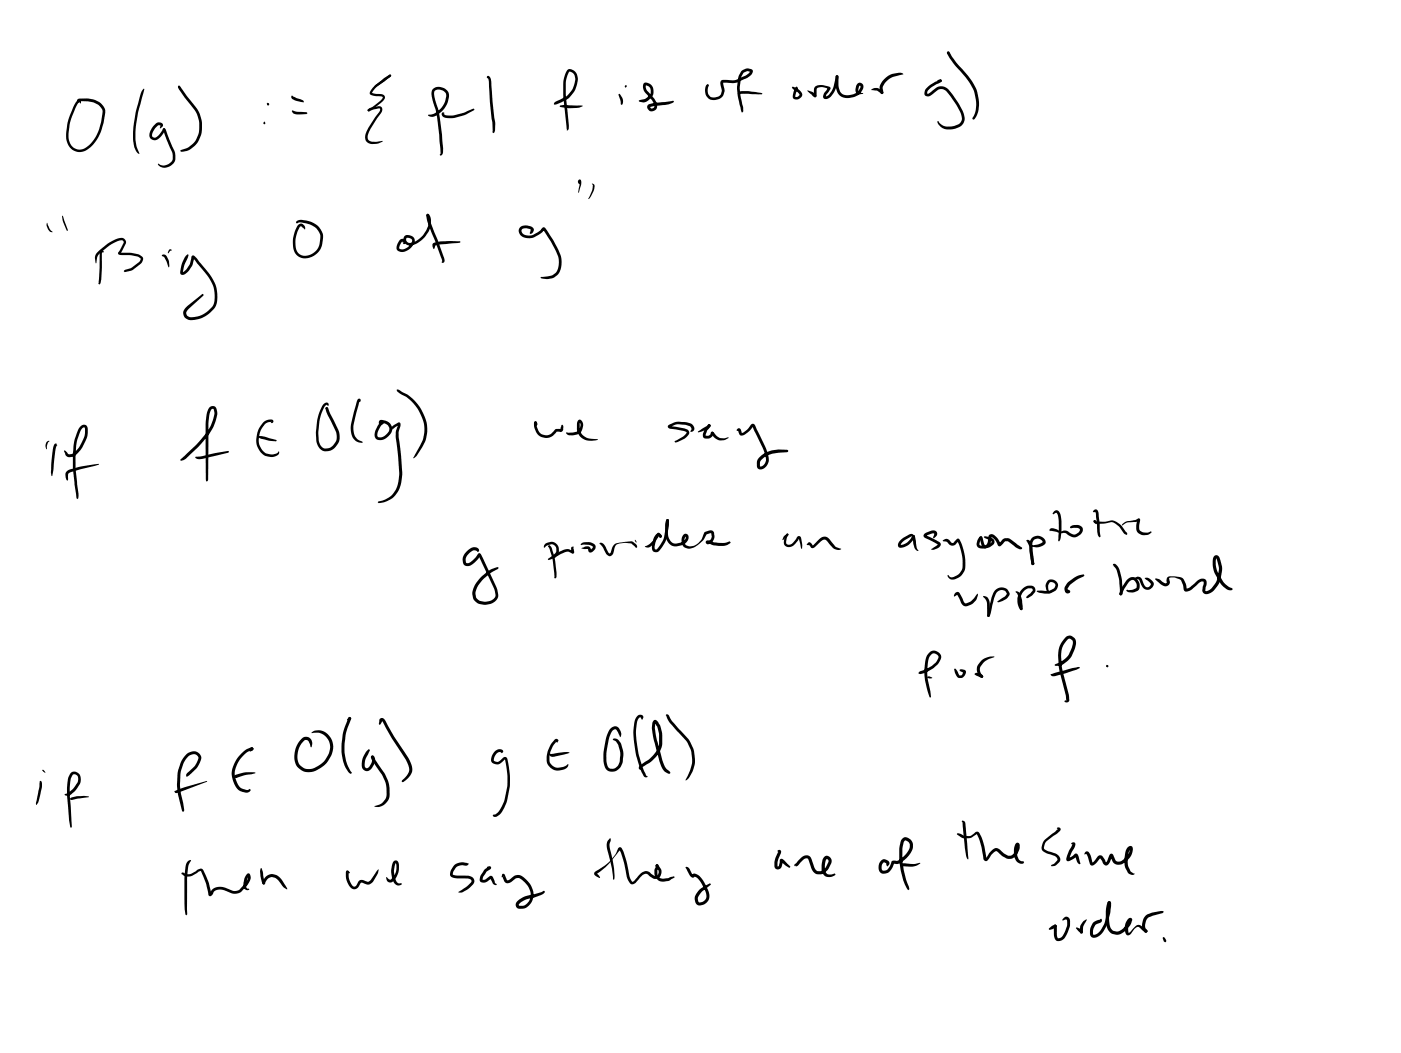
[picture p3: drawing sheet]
<svg xmlns="http://www.w3.org/2000/svg" width="108mm" height="81mm" viewBox="0 0 108 81" stroke-linecap="round" stroke-linejoin="round" font-family="sans-serif">
<g fill="#000">
<path d="M3.6 17.2l.2 .4 .2 .2a.27 .27 0 0 1-.3-.2zM4.8 16.6l.4 1.1v.1l-.3-.7zM6 7.7l.7-.1a1.45 1.45 0 0 1 1.4 .7 3.5 3.5 0 0 1-1.6 3.4 1.11 1.11 0 0 1-1.4-1.4 5.3 5.3 0 0 1 .7-2.4l.1-.1a.17 .17 0 0 1 .2-.1 .17 .17 0 0 1 .1 .1v.2l-.1-.1-.1 .1a5.1 5.1 0 0 0-.7 2.2 .99 .99 0 0 0 1 1.3 2.7 2.7 0 0 0 1.5-2.4l.1-.5-.1-.3a1.22 1.22 0 0 0-1-.5h-.8v.1zM7.7 19.3h.2l.1 .1h-.2v2.1l-.2 .4zM11.1 6.8v.1l-.1 .3a8.1 8.1 0 0 0-.5 4.1l.2 .6a1.7 1.7 0 0 1-.4-1.7 9.4 9.4 0 0 1 .8-3.4zM11.9 9.6l.2-.2h.2l.2 .1 .1 .2-.2 .2v-.2h-.2l-.2 .2-.3 .4 .1 .3h.2l.2-.1 .4-.6 .1 .1-.4 .6a.47 .47 0 0 1-.7 .1 .47 .47 0 0 1 0-.7zM12.5 19.6h.2l.2 .2 .1 .4v.4l-.3-.7-.2-.2zM12.6 9.9l.2 .1 .6 1.6 .1 .6a.77 .77 0 0 1-.5 .7 .77 .77 0 0 1-.8-.3 .68 .68 0 0 0 1-.2l.1-.6zM13 19.2l.2 .1-.2 .2zM13.7 6.6l.2 .1-.1 .1zM13.7 6.6l.2 .1 1.3 1.7a2.35 2.35 0 0 1-.2 2.9 1.29 1.29 0 0 1-1.1 .4v-.1l.6-.2 .4-.4a2.18 2.18 0 0 0 .1-2.5l-1.2-1.6zM14.3 19.7l.1-.1h.1l-.3 .9-.1 .5 .5-.6 .1-.5a.17 .17 0 0 1 .1-.2 .17 .17 0 0 1 .2 0l1.1 1.4a2.42 2.42 0 0 1 .4 2.7 2.28 2.28 0 0 1-1.9 .9l-.4-.2a.54 .54 0 0 1 .1-.8l1.3-1h.1l-1.3 1.3v.3l.3 .1a2.05 2.05 0 0 0 1.6-.7 2.23 2.23 0 0 0-.3-2.5l-1.2-1.3 .2-.1-.1 .1a1.7 1.7 0 0 1-.7 1.2 .22 .22 0 0 1-.2 .1 .22 .22 0 0 1-.1-.3l.1-.6z"/>
<path d="M20.3 9.4h.1v.2l-.1-.1zM20.6 8l.1-.1v.2h-.1zM22.5 7.4l.8 .3 .1 .2-.9-.3-.1-.1zM22.5 8.6v-.1l1.2 .2-.6 .1a.47 .47 0 0 1-.6-.2zM22.8 17.1l.3-.1a2.12 2.12 0 0 1 1.4 .4 1.52 1.52 0 0 1-.4 2.3 1 1 0 0 1-1.1 .1 1 1 0 0 1-.4-1.1 1.77 1.77 0 0 1 .5-1.5h.1a.4 .4 0 0 1 .3 .4v.1l-.3-.3-.1 .1a1.87 1.87 0 0 0 0 2.1 1.1 1.1 0 0 0 1.5-.9 1.11 1.11 0 0 0-1-1.5l-.5-.1-.2 .1zM28.4 8.4l.7-.2 .3 .1v.3l-.9 1.3-.2 .7 .1 .2 .2 .1h.9a1.28 1.28 0 0 1-1 .2 .54 .54 0 0 1-.3-.8l1.1-1.9h-.2l-.7 .2zM28.4 8.4l.1 .1v.1l-.2-.1zM28.9 6.6l.7-.6 .5-.2v.1l-1.2 .8zM28.8 6.6l1.2-.8h.1v.1l-1 .8-.5 .4 .9 .2 .2 .2a1.8 1.8 0 0 1-.9 .9l-.4 .2-.1-.1 1-.7 .2-.3-.1-.1h-.4a.41 .41 0 0 1-.5-.2zM30.8 18.5l.3-.1 .1 .2-.1 .2-.1-.2-.1 .1-.1 .3v.2a.69 .69 0 0 0 .9-.8l-.4-.1v.2l.2 .2a1.75 1.75 0 0 0 1.5-1.3l-.1-.7h.1l-.2-.1 .2-.1 .1 .1 .1 .3-.1 .7a1.64 1.64 0 0 1-1.8 1.2 .4 .4 0 0 1-.1-.6 .4 .4 0 0 1 .6 0l.2 .3-.1 .3a.82 .82 0 0 1-1.3 .4v-.3zM33.4 6.8a.75 .75 0 0 1 .8 0 .75 .75 0 0 1 .4 .8 1.61 1.61 0 0 1-1.5 1.4l-.1-.1 .5-.2a1.55 1.55 0 0 0 .9-1.5l-.2-.2-.3-.1h-.3l-.1 .1a2.14 2.14 0 0 0 .3 1.4l.3 3v.4l-.2 .2-.1-1.6-.2-2a2.1 2.1 0 0 1-.3-1.5zM32.9 16.5h.1l.1 .1v.4l1.1 2.9 .1 .2-.2 .2-.1-.1 .1-.1-1.2-3z"/>
<path d="M33.4 18.8l.6-.2h1.5l-2 .3-.1 .3-.1-.2zM34.1 8.7h.1v.1l.2 .1h.5l.8-.2 .8-.3h.1a3.1 3.1 0 0 1-1.5 .7h-.8l-.2-.2zM37.5 5.9a.3 .3 0 0 1 .4 .4l.3 3.2-.1 .6-.1 .2-.1-.1-.2-4-.1-.2zM40.1 17.5l.4-.1 .4 .1a.26 .26 0 0 1 .2 .3 .26 .26 0 0 1-.3 .2l.1-.3-.6-.1-.1 .3 .3 .2a1.17 1.17 0 0 0 1.1-.4h.1a.23 .23 0 0 1 .2-.2 .23 .23 0 0 1 .2 .2l.7 1.1a2.1 2.1 0 0 1 .2 2.3l-.1 .1a1.19 1.19 0 0 1-1.2 .2v-.1h.1a1.19 1.19 0 0 0 1-.3l.1-.1a1.58 1.58 0 0 0 .1-1.2l-.5-1.1-.7-.9h.2l-.3 .3a1.08 1.08 0 0 1-1.7 0v-.3zM43.7 5.4l.3-.1a.87 .87 0 0 1 .4 1.3 1.87 1.87 0 0 1-.8 1.1l-.7 .3h-.2l.1-.2 .8-.4a1.63 1.63 0 0 0 .7-1.6l-.4-.3-.2 .5-.1 .5 .1 1.4a5.7 5.7 0 0 1 .1 2l-.1 .2-.3-2.8v-1.2zM43.1 8.2l.4-.1 1.4 .1-.3 .1h-.7zM44.6 13.9h.1l.1 .2-.2 .7v-.8h.1l-.1 .2-.1-.2zM45.6 14.1l.2 .2v.3l-.4 .7 .2-.7 .1-.3zM47.6 7.3h.2l.2 .3v.3l-.1 .2zM48.2 6.6h.1l-.1 .2zM49.6 6.4a.64 .64 0 0 1 .7 .3 .64 .64 0 0 1-.1 .8l-.5 .4-.5-.1 .6-.2 .3-.3v-.2a.42 .42 0 0 0-.4-.5l.1 .3 .5 .6a.78 .78 0 0 1 .3 .9l-.3 .2a.34 .34 0 0 1-.4-.3v-.2l.5-.2 1.5-.1v.1a2.36 2.36 0 0 1-1.4 .3l-.4 .1 .1 .1 .2-.1v-.3l-.6-.7a.68 .68 0 0 1-.2-.9zM54.5 6.5l.1 .1-.1 .1z"/>
<path d="M54.4 6.5h.2l-.1 .4 .1 .4 .1 .2h.3l.3-.1 .2-.1 .1-.3-.1-.4a.27 .27 0 0 1 0-.3 .27 .27 0 0 1 .3-.1l.9-.1 .8-.3 .3-.3-.5 .1-.2 .4a4.4 4.4 0 0 0 .1 2.1v.1a.33 .33 0 0 1 0 .5l-.3-1.1a3.4 3.4 0 0 1 0-1.8l.3-.4 .3-.1h.3a.29 .29 0 0 1 .2 .3 .29 .29 0 0 1-.2 .3l-1.1 .5h-1l.1 .7a.76 .76 0 0 1-1 .6 .76 .76 0 0 1-.4-1.2zM56.9 7.1l.2-.1h.6l1 .2-1.8 .1zM61.1 6.7l.4 .1 .3 .4v.3l-.4 .2a.27 .27 0 0 1-.3-.1 .27 .27 0 0 1 0-.3l.2-.5h.1h-.1l.1-.1 .1 .1-.2 .7h.1l.2-.2-.5-.5-.1-.1zM62.2 7l.5 .1 .2 .2v.2l-.2-.1zM62.8 6.7l.5-.1 .6 .1 .1 .2-.4 .5 .3-.1a2.63 2.63 0 0 0 .5-1.5 .16 .16 0 0 1 .2 .1 .16 .16 0 0 1 0 .2 1.77 1.77 0 0 1-.9 1.5h-.2l-.1-.2 .4-.6v.1l-.4-.2-.4 .1-.1 .6-.1 .1-.1-.1zM64.4 5.8l.2 .1v.6a.69 .69 0 0 0 .8 .8l.7-.2 .2-.3-.1-.2-.1 .5 .4 .1-.4 .1-.1-.2-.1-.2 .1-.4a.3 .3 0 0 1 .4 0 .3 .3 0 0 1 .1 .4 1.17 1.17 0 0 1-1.3 .7 .89 .89 0 0 1-.8-1.1zM67.1 6.9l.2-.1a.62 .62 0 0 1 .7 .3h.1a.17 .17 0 0 1-.2 .1 .17 .17 0 0 1-.1-.1zM68.1 6.1l.7-.4 .6-.1 .2 .1-.8 .2a1.13 1.13 0 0 0-.8 .9l.1 .4h-.1l-.2-.3a.8 .8 0 0 1 .3-.8zM67.9 7.1h.1v.1h-.1zM72.3 6.2l.2-.1 .1 .1-.2 .1h-.1zM71.4 6.7l1.1-.6v.2l-.8 .5-.2 .2-.1 .2h.2l.6-.5 .3-.1a.8 .8 0 0 1 .7 .4l.6 .8a1.9 1.9 0 0 1 .5 1.6l-.3 .3a1.57 1.57 0 0 1-1.3 .2l-.4-.3-.1-.2 .1-.1 .3 .3 .3 .1h.5l.4-.1a.64 .64 0 0 0 .2-1l-.8-1.2-.5-.5h-.4l-.8 .5a.33 .33 0 0 1-.3-.2 .33 .33 0 0 1 .2-.4zM73 4h.1l.1 .2h-.2z"/>
<path d="M73 4h.1l.6 .9 .9 .9a3.2 3.2 0 0 1 .8 2.3 1.37 1.37 0 0 1-.4 1.1l-.1-.1a1.74 1.74 0 0 0 .3-1.2 3 3 0 0 0-.8-1.9l-1.2-1.5a.54 .54 0 0 1-.2-.5zM3.6 34h.2l-.1 .1-.1 .5-.1-.3zM4.2 34.2h.1l.1 .1-.2 .1h.2l-.4 2.3a6.4 6.4 0 0 1 .1-2.3zM6.2 32.8h.1a.3 .3 0 0 1 .3 0 .3 .3 0 0 1 .2 .3 2.38 2.38 0 0 1-1.3 2.1h-.4l-.2-.4 .1-.1 .3 .3a.93 .93 0 0 0 .9-.7 1.82 1.82 0 0 0 .3-1.3v-.1l-.2 .1a3.8 3.8 0 0 0-.5 2.2l.1 2.1a1.34 1.34 0 0 1 .1 1.2 12.5 12.5 0 0 1-.4-3.4 3.7 3.7 0 0 1 .6-2.3zM5.1 36.3l1-.3 1.5-.2-2.2 .6-.2 .1v.5a.5 .5 0 0 1-.1-.7zM7.6 19.3l.6-.5a1.54 1.54 0 0 1 1.3-.4l.2 .1v.2l-.4 .8h-.1h.7a1.43 1.43 0 0 1 1.1 .3v.3l-.2 .2-.6 .5-.6 .2v-.2l.5-.2 .6-.4 .1-.3-.2-.1-.4-.1h-.8a.21 .21 0 0 1-.3-.1 .21 .21 0 0 1 .1-.3l.3-.6-.1-.2-.7 .3-.9 .6-.3 .3-.1 .6-.1-.6zM16.1 31.4l.3-.1 .2 .1a1.4 1.4 0 0 1-.1 1.4 5.6 5.6 0 0 1-1.3 1.7l-.9 .9-.4 .1v-.1l1.2-1.1a4.6 4.6 0 0 0 1.4-2.3v-.4l-.2-.1-.1 .3-.1 .8-.1 4.4-.1 .1v-.1l-.1-3.5a4.1 4.1 0 0 1 .3-2zM15 35.2l2.5-.4h.2l-2.1 .6h-.4zM19.9 33.6l.5 .1 .9 .3h-.5l-.7-.2-.2-.1zM20.3 32.6l.3-.2a.27 .27 0 0 1 .3-.1 .27 .27 0 0 1 .2 .2l-.2 .1v-.1a1.31 1.31 0 0 0-1 1.5l.3 .6 .3 .3 .5 .1 .5-.2-.1 .2-.3 .2-.6-.1a1.61 1.61 0 0 1-.2-2.5zM25.2 31.4l.1 .1-.1 .1-.1-.1zM25.1 31.4l.2 .1-.1 .1z"/>
<path d="M24.9 31.1l.4-.1v.2h-.2a2.04 2.04 0 0 0-.5 1.5v1.2a.65 .65 0 0 0 .5 .7 .65 .65 0 0 0 .7-.5l.1-.3v-.4l-.7-1.6-.1-.4h.2l.8 1.7a1.05 1.05 0 0 1-.2 1.3 1.05 1.05 0 0 1-1.2 .2l-.1-.1a1.88 1.88 0 0 1-.2-1.5l.1-1zM27.6 30.8l.1-.1 .1 .2-.1 .1-.1-.1h.1l-.5 1.9a1.02 1.02 0 0 0 .5 1.2l.3 .1h-.3a1.14 1.14 0 0 1-.6-1.5zM29.4 32.5h.1v.1h-.1zM29.2 32.4h.2h.3a.72 .72 0 0 1 .5 .7 .72 .72 0 0 1-.5 .7l-.4 .1a.48 .48 0 0 1-.5-.3 .48 .48 0 0 1 .2-.5l.2-.5 .3-.1a.22 .22 0 0 1-.2 .3l-.2 .6v.2l.1 .1 .4-.1 .4-.5-.1-.3-.5-.3a.12 .12 0 0 1-.1 .2 .12 .12 0 0 1-.1 0 .12 .12 0 0 1 0-.2zM30.1 33l.5-.4a.21 .21 0 0 1 .3 .1 .21 .21 0 0 1-.1 .3l-.1 .6 .3 2.6a2.35 2.35 0 0 1-1.2 2.4l-.5 .2-.2-.1a2.1 2.1 0 0 0 1.6-2.5l-.2-2.7 .2-.8h.1l-.6 .3v.2l-.1-.1zM30.6 30l.2 .1a3.3 3.3 0 0 1 2 3.9 2.25 2.25 0 0 1-.9 1.3h-.1l.8-1.4a3.2 3.2 0 0 0-1.9-3.7zM41.2 32.5a.17 .17 0 0 1 .2 .1 .17 .17 0 0 1-.1 .2zM41.2 32.5h.1v.2l-.1-.1zM41.2 32.5h.1l.1 .4 .2 .4 .4 .2h.4l.4-.4h.4v-.3l.1-.1 .1 .1v.3l-.1 .2-.4-.1-.4 .4-.5 .1a1 1 0 0 1-.8-1.2zM44.6 32.4a.32 .32 0 0 1 .3 .1 .32 .32 0 0 1 0 .3 .82 .82 0 0 1-1.1 .7l-.2-.1 .1-.1h.7a.52 .52 0 0 0 .3-.6l-.1-.2h.1v.2a.91 .91 0 0 0 .7 1.1l.7 .1a1.23 1.23 0 0 1-1.5-.3 1.38 1.38 0 0 1-.1-1.2zM51.5 32.8v-.1a1.4 1.4 0 0 1 1-.2l.8 .2 .2 .2v.2l-.3 .2 .1-.3-.1-.1-.7-.2a1.15 1.15 0 0 0-.9 .2v-.1l1.1 .2 .3 .2 .1 .2-.4 .4-.7 .3v-.1l.6-.4 .3-.3-.2-.1-1-.2a.2 .2 0 0 1-.2 0 .2 .2 0 0 1 0-.2zM53.8 33.3l.8-.6 .2 .1-.2 .2-.5 .2-.3 .1z"/>
<path d="M54.6 32.7h.1l.1 .1-.3 .4-.1 .4h.2l.3-.3 .1 .1-.2 .3-.4 .1a.26 .26 0 0 1-.2-.1 .26 .26 0 0 1 0-.3zM54.8 33.3h.2l-.1 .2h-.1zM54.8 33.3h.2l.5 .4h.6l-.3 .2h-.5l-.4-.3-.1-.2zM56.8 33.1l.2-.1 .2 .4 .4-.3 .3-.4a.22 .22 0 0 1 .2 0 .22 .22 0 0 1 .1 .2l.8 1.5a1.4 1.4 0 0 1 .1 1.4l-.3 .3h-.3l-.2-.2 .1-.4a1.67 1.67 0 0 1 1.1-.8h1.1l.1 .1h-.1l-.6 .1a1.84 1.84 0 0 0-1.4 .6v.4h.2l.1-.2a1.04 1.04 0 0 0-.1-1.1l-.8-1.7-.2 .3a.65 .65 0 0 1-.8 .3l-.1-.3h-.2zM81.2 39.4a.31 .31 0 0 1 .4 0 .31 .31 0 0 1 .1 .3 4.1 4.1 0 0 1-.1 2h-.1l.1-.7a2.93 2.93 0 0 0-.2-1.4v-.1l-.2 .1h-.1zM84.2 39.4a.25 .25 0 0 1 .4-.1 .25 .25 0 0 1 .1 .3l.1 1.7-.1 .1a1.01 1.01 0 0 1-.2-1l-.1-.9h-.1zM14.3 58.1h.1a.63 .63 0 0 1 .9-.1 .63 .63 0 0 1 0 1l-.7 .7a.16 .16 0 0 1-.2 .2 .16 .16 0 0 1-.1-.2 .16 .16 0 0 1 .2-.2l.5-.5 .3-.5-.1-.2-.2-.2a1.01 1.01 0 0 0-.9 .9l-.2 .6a7.6 7.6 0 0 0 .3 2.8 .1 .1 0 0 1-.1 .1 .1 .1 0 0 1-.1-.1 6.7 6.7 0 0 1-.3-2.9l.2-.8zM18.1 59.7l.8-.2 .8 .1-1.5 .3h-.1zM18.1 59.7h.2l.1 .1-.2 .1h-.1zM19.3 57.6h.2v.1l-.2 .2-.1-.1zM19.3 57.6h.2v.2h-.2zM18.6 58l.4-.3 .4-.1 .1 .1-.1 .1a1.78 1.78 0 0 0-.8 2.9l.4 .2 .2-.1 .1 .1-.2 .2-.4-.1a1.72 1.72 0 0 1-.4-2.6z"/>
<path d="M23.3 56.9l.1-.1a.49 .49 0 0 1 .7 .6l-.1 .2-.2-.5-.3-.1a1.41 1.41 0 0 0-.2 2.1 1.23 1.23 0 0 0 1.6-.4 1.33 1.33 0 0 0-.1-2.2h-.3h-.5a.97 .97 0 0 1 1.6 .5 1.92 1.92 0 0 1-2.3 2.4 1.52 1.52 0 0 1-.1-2.4zM26.9 55.3h.1l.1 .1-.3 .1-.1-.1zM26.9 55.3v-.1l.2 .2-.3 .8a4.4 4.4 0 0 0 0 2.9l.3 .5h-.1l-.1-.1a3.8 3.8 0 0 1-.5-3zM28.2 57.9l.2-.2 .1 .1-.4 .8v.4l.1 .2 .2-.1 .2-.3v-.4h.1h-.1a.15 .15 0 0 1 .2-.2 .16 .16 0 0 1 .1 .3l-.1 .4-.2 .4-.3 .1-.3-.1-.1-.2v-.5zM28.6 58.3l.2-.1 .1 .3a5.2 5.2 0 0 1 1.1 2.2v.5a.97 .97 0 0 1-1.1 1v-.1a1 1 0 0 0 .9-.9v-.5a5 5 0 0 0-1.1-2.1zM29.3 55.4a.29 .29 0 0 1 .4 .2l.7 1.2 1.1 1.6a1.1 1.1 0 0 1-.5 1.8v-.1a1.01 1.01 0 0 0 .3-1.6l-1.1-1.6-.8-1.4-.1 .3h-.1zM35.9 42.5a.57 .57 0 0 1 1-.1l-.1 .1-.1-.1h-.2l-.4 .3-.2 .4 .1 .3a1.54 1.54 0 0 0 .9-.8l.1 .2-.2 .3a.87 .87 0 0 1-1 .5l-.1-.2a.82 .82 0 0 1 .2-.9zM36.9 42.7l.1-.1 .1 .2 1.1 2.4a.91 .91 0 0 1 0 1.1 .91 .91 0 0 1-1 .3l-.4-.1-.3-.4a1.26 1.26 0 0 1 .2-1.2 2.64 2.64 0 0 1 1.6-1.2h.1v.2a3.4 3.4 0 0 0-1.6 1.3 .95 .95 0 0 0-.1 .8l.2 .3 .5 .1 .5-.2 .3-.3-.1-.5-1.2-2.6zM38.1 57.9l.4-.2a.15 .15 0 0 1 .2 .1 .15 .15 0 0 1-.1 .2v-.1l-.3 .2-.3 .5 .4 .1 .4-.4 .3 .1 .2 1.2v1a3.9 3.9 0 0 1-.7 2l-.4 .3h-.2l.2-.2a1.8 1.8 0 0 0 .7-1.1l.2-1v-.9l-.2-1.2-.2 .2a.48 .48 0 0 1-.7 .1 .48 .48 0 0 1 0-.7zM42 41.9a.71 .71 0 0 1 .8-.1l.3 .4a.57 .57 0 0 1-.3 .7l-.3 .2-.2 .1-.1-.1 .6-.5 .1-.4-.1-.1-.3-.2-.4 .2-.2 .1zM42.2 42.1l.1-.1 .1 .1-.1 .1zM42.3 42l.1 .1-.1 .1-.1-.1z"/>
<path d="M42.2 42.1l.2-.1a3.6 3.6 0 0 1 .4 1.6l.1 .8-.1 .2-.1-.2a6.3 6.3 0 0 0-.4-2.1zM42.4 58.1l1.3-.2 .2 .1-1.3 .3-.2-.1-.1-.1zM42.8 42.8l.3-.3 .5-.2h.2l.4 .2-.2 .1v-.4l.2-.1-.1 .1 .1 .3v.2l-.4-.2h-.2l-1 .5zM42.7 57a.15 .15 0 0 1 .2-.1 .15 .15 0 0 1 .1 .2l-.1 .1-.1-.1h.1l-.5 .8-.1 .7 .1 .2a.69 .69 0 0 0 .7 .3h.4l.2-.2a.25 .25 0 0 1 .1 .2 .25 .25 0 0 1-.3 .2l-.4 .1a.96 .96 0 0 1-.9-1.5l.2-.5zM44.8 41.9l.2-.1h.4a.45 .45 0 0 1 .5 .3l-.1 .3a.24 .24 0 0 1-.3 .2 .24 .24 0 0 1-.2-.3l-.5-.1 .5-.1 .2 .1v.2l.2-.3-.3-.1h-.6zM46.2 41.8a.53 .53 0 0 1 .5 .5l.3 .4 .2-.6 .2-.2 1.2-.2 .2 .1 .3 .3-.1 .1-.4-.3h-.8l-.4 .1-.1 .4a.38 .38 0 0 1-.3 .5l-.3-.2-.5-.8zM47.1 56.1l.3-.1 .3 .1a.49 .49 0 0 1 .1 .7l-.3-.6h-.2a.99 .99 0 0 0-.4 .9l-.2 1 .1 .9 .1 .2h.2h.3l.2-.2a1.44 1.44 0 0 0 .2-1.2l-.2-.4-.4-.4 .1-.1 .4 .1 .3 .8a1.42 1.42 0 0 1-.5 1.6l-.2 .1a.68 .68 0 0 1-.8-.9 4.7 4.7 0 0 1 .5-2.4zM48.9 41.6l.1 .2zM50.4 55.5h.2l.3 .4 .1 .6v.5a2.19 2.19 0 0 1-1.3 2l-.3 .2v.1h-.2l.1-.3 .7-.5 .4-.4 .4-.7v-.9l-.2-.5-.2-.3h.1v.4l.1 .9 .6 1.9 .5 .6-.2 .1a.89 .89 0 0 1-.6-.6l-.6-2.3-.1-.7zM49.1 55.2l.2-.1 .3 .1-.1 .3-.1-.2-.2 .1a3.7 3.7 0 0 0-.1 2.2l.3 1 .4 1.2a.1 .1 0 0 1 0 .1 .1 .1 0 0 1-.1 0l-.1-.1a7.7 7.7 0 0 1-.8-3.4l.1-.8zM50.7 41.1h.1l.2 .2-.1 .1-.2-.2h.1l-.4 .6a.54 .54 0 0 1-.7 .3l.6-.4zM51.4 40a.31 .31 0 0 1 .1 .5 2.82 2.82 0 0 1-.7 2l-.2 .1a.37 .37 0 0 1-.4-.6l.2-.5 .1-.3 .2-.1 .2 .1 .1 .2h-.1l-.1-.1h-.1l-.2 .3-.1 .6 .1 .1h.1a2.13 2.13 0 0 0 .6-1.3z"/>
<path d="M51.3 55.1h.2l.3 .5 1.2 1.3a2.69 2.69 0 0 1 .3 2.6l-.2 .5-.3 .1 .5-1.1a2.46 2.46 0 0 0-.4-1.9l-1.3-1.4zM51.4 40h.1v.2h-.1zM51.3 40h.1l.1 .1v.3v1l.2 .3 .2 .2 .7-.2 .2-.2v-.2l-.1 .3 .1 .4 .3 .1h.3l.6-.5 .3-.6 .5-.1 .2 .1a.66 .66 0 0 1-.5 .9 .18 .18 0 0 1-.1-.2 .18 .18 0 0 1 .3 0l.4 .1a1.72 1.72 0 0 0 1.1-.1l.1 .1v.1a1.37 1.37 0 0 1-1.2 .1l-.6-.1 .1-.2a.46 .46 0 0 0 .2-.6l-.4 .1 .1-.1-.3 .5-.5 .5a.65 .65 0 0 1-1 0 .65 .65 0 0 1 .1-1l.2 .1 .1 .1-.2 .5-.4 .2-.6 .1a.98 .98 0 0 1-.7-1zM60.4 41.3l.2-.2 .1 .1-.4 .4zM60.6 41.1l.2 .1-.2 .5 .1 .3 .3-.1 .4-.4a.2 .2 0 0 1 .1-.2 .2 .2 0 0 1 .2 0l.1 .6v.4l-.2-.8-.3 .3a.49 .49 0 0 1-.4 .4 .49 .49 0 0 1-.5-.4l.1-.4zM62.3 41.8a.3 .3 0 0 1 .3 .3l.4-.5a.53 .53 0 0 1 .9-.1l.5 .6 .4 .2a.6 .6 0 0 1-.7-.2l-.5-.5-.3 .1-.4 .4a.29 .29 0 0 1-.3 .1 .29 .29 0 0 1-.3-.2h.1h-.2zM69.4 41.6l.7-.4 .2-.1 .1 .1-.7 .5-.3 .3 .5-.2 .5-.6 .1 .1-.2 .4a.91 .91 0 0 1-1.1 .4v-.2zM70.3 41.3h.2l.1 .9 .2 .2a.2 .2 0 0 1-.3 0 .2 .2 0 0 1 0-.2zM71.6 50.3l.2-.2 .3 .1 .3 .1 .1 .3-.2 .6-.7 .5a.88 .88 0 0 1-.8 .2v-.1l1-.5 .3-.3 .2-.4-.3-.2h-.2a.88 .88 0 0 0-.3 .8 7 7 0 0 0 .2 2.5v.1a4.5 4.5 0 0 1-.4-3.1zM71.4 52.2l.2-.1 .2 .1-.2 .1zM71.2 41.1l.4-.2a.31 .31 0 0 1 .5 0 .31 .31 0 0 1 0 .4l-.2 .2v-.1l.1-.3h-.1l-.5 .2v-.1l1 .6a.26 .26 0 0 1-.1 .4l-.3 .2-.2-.1 .5-.4-.9-.4a.21 .21 0 0 1-.2-.1 .21 .21 0 0 1 0-.3zM72.6 41.6l.2-.1a.39 .39 0 0 1 .5 .3h.2a.3 .3 0 0 1 .5-.2 3.5 3.5 0 0 1 .3 2.5 1.1 1.1 0 0 1-.9 .6l-.2-.1-.2-.3h.1l.2 .2 .4-.2a1.16 1.16 0 0 0 .4-1.3l-.3-1.3h.1l-.3 .3h-.2z"/>
<path d="M73.6 45.7a.21 .21 0 0 1 .4 0l.3 .7 .1 .1 .4-.2 .6-.5-.1 .4-.3 .3-.6 .2-.3-.2-.3-.7-.3 .1zM73.5 51.6l.1-.1 .3 .5h.2l.1-.2-.2-.1v-.1h.3a.38 .38 0 0 1-.1 .6 .38 .38 0 0 1-.5-.2zM75.1 51.9a.41 .41 0 0 1 .6 .3h-.2zM75.5 41.4h.1v.1h-.2zM75.6 41.3l.1 .1 .2 .6 .2-.2 .1-.4a.32 .32 0 0 1 .3-.3 .32 .32 0 0 1 .3 .3l.3 .5h-.1l.3-.4h.4l1 .6a.12 .12 0 0 1 0 .2 .12 .12 0 0 1-.2 0l-.9-.6h-.2l-.3 .4a.51 .51 0 0 1-.4-.5l-.3-.3-.1 .6-.2 .3a.3 .3 0 0 1-.3 0 .3 .3 0 0 1-.2-.3l-.1-.5zM75.6 50.9a1.35 1.35 0 0 1 1-.3l-.7 .3-.4 .5v.3l.2 .4v.1h-.1l-.1-.1-.2-.4a.8 .8 0 0 1 .3-.8zM75.5 41.4a.34 .34 0 0 1 0 .4v.2l.2 .1 .4-.1 .3-.2-.1-.1-.4-.3h-.1l.1-.1 .6 .2 .1 .2-.1 .3a.88 .88 0 0 1-1.2 0v-.3zM75.7 46h.4l.1 .4 .1 1-.1 .1-.1-.1-.1-1zM76.7 45.5a.66 .66 0 0 1 1 0l.1 .2v.2a1.1 1.1 0 0 1-.8 .5l-.1-.1 .5-.3 .2-.3-.2-.2h-.4a.73 .73 0 0 0-.4 .6l-.3 1.1a.18 .18 0 0 1 0 .2 .18 .18 0 0 1-.2 0l.3-1.4zM76.1 47.3l.2 .1-.1 .1-.1-.1zM78.2 45.6h.2l.2 .1 .2 1a.14 .14 0 0 1 0 .2 .14 .14 0 0 1-.2 0l-.1-.7-.1-.4zM78.8 45.4a.54 .54 0 0 1 .5-.3 .54 .54 0 0 1 .5 .3l-.3 .5-.4 .2v-.1l.5-.5v-.1l-.4-.1-.3 .3a1.06 1.06 0 0 0-.2 1.2l.1 .2a.53 .53 0 0 1-.4-.7 1.37 1.37 0 0 1 .4-.9z"/>
<path d="M78.7 46.8l.1 .1-.1 .1-.1-.1zM79.1 41.7a.24 .24 0 0 1 .2-.1 .24 .24 0 0 1 .2 .3l.2 1.5-.1 .1-.1-.1-.2-1.3zM79.5 41.5v-.1a.58 .58 0 0 1 .7-.1 .58 .58 0 0 1 .3 .6v.1a.94 .94 0 0 1-1 .1v-.1l.8-.2v-.1l-.4-.2-.2 .1-.1 .2-.1 .7 .2 .9-.1 .1-.1-.1-.1-.7a1.44 1.44 0 0 1 .1-1.2zM79.9 45.6l.9-.1 .3-.1 .2-.3-.2-.2h-.2l-.1 .2v.3l.1 .3h-.1a.67 .67 0 0 1-.1-.9v-.1a.51 .51 0 0 1 .8 .3 .51 .51 0 0 1-.5 .7h-.5zM80.9 40.8l.3-.1 .5 .2h.5l.6 .3 .3-.2 .1-.2-.2-.1h-.5l-.1-.1 .2-.1 .4-.1a.38 .38 0 0 1 .4 .2 .38 .38 0 0 1-.1 .5l-.3 .2-.3 .1-.6-.3-1.2-.2zM81 51.9l1.9-.5a.12 .12 0 0 1 .2 0 .12 .12 0 0 1 .1 .1l-1.9 .6h-.3zM82.1 49.1l.4-.1 .3 .2 .1 .3-.1 .4a1.92 1.92 0 0 1-1.1 1.4l-.4-.1 .4-.2a1.91 1.91 0 0 0 1-1.5l-.2-.3-.2 .1a1.66 1.66 0 0 0-.5 1.5l.1 .9 .5 2a.24 .24 0 0 1-.1 .4 .24 .24 0 0 1-.3-.1l.2-.1-.6-2.2-.1-.9a1.9 1.9 0 0 1 .6-1.7zM82.3 44.9l.6-.5a.5 .5 0 0 1 .7-.1l-1.1 .8-.2 .3v.2l-.2-.1 .1-.1a.17 .17 0 0 1 .2 .2 .17 .17 0 0 1-.1 .2 .17 .17 0 0 1-.2-.2l-.1-.3zM84.3 40.1l.8 .1a1.09 1.09 0 0 1 1.3 .3l.4 .6v.1l-.2-.1-.4-.5a.86 .86 0 0 0-1.1-.3h-.7l-.1-.1zM84.3 40.1h.1l.1 .3-.2-.2zM85.8 43.5a.45 .45 0 0 1 .5 .5l.2 1.4v.3l-.1 .2-.1-.1v-.2a4.3 4.3 0 0 0-.3-1.7l-.2-.3zM86.9 44.7l.3-.2a.45 .45 0 0 1 .5 .2v.1a.52 .52 0 0 1-.1 .7l-.4 .2-.4-.2v-.1l.4 .1 .4-.2v-.3l-.1-.2-.3-.1-.2 .1-.3 .5-.3 .5a.18 .18 0 0 1-.2-.1 .18 .18 0 0 1 .1-.2z"/>
<path d="M86.3 45.7h.2l-.1 .1h-.1zM86.5 40.4l.3-.2 1-.3 .1 .2-.1 .4v.4l.3 .1h.6l-.3 .2h-.5a.69 .69 0 0 1-.3-1v-.2l.2 .1-1 .2-.3 .2zM87.4 44.6l.2-.2 .3 .1 .3 .7h.3l.2-.2-.5-.4a.54 .54 0 0 1 .7 .3l-.1 .4-.3 .1a.53 .53 0 0 1-.6-.4l-.1-.3zM89 44.6h.3l.5 .4 .1-.1v-.3l.1-.2 1 .1 .2 .2 .2 .7 1-.7 .4-.1 .2 .2-.1 .7h.1l.4-.2 .4-.7 .1-.8-.2-.8v.5l.1 .6 .5 .8 .4 .3a.15 .15 0 0 1 .2 .1 .15 .15 0 0 1 0 .2h-.1a1.03 1.03 0 0 1-.8-.6l-.4-.8a1.53 1.53 0 0 1-.1-1.2l.3-.1 .2 .2 .2 .8-.1 .7a1.82 1.82 0 0 1-.9 1.2l-.3 .1-.2-.2v-.8l-.3 .1-.7 .6a.27 .27 0 0 1-.3 .1 .27 .27 0 0 1-.2-.2l-.2-.7-.4-.2h-.5v.5l-.3 .2-.4-.2zM3.1 60.2h.1v.4l-.2 1.1-.2 .3v-.1zM5.5 59.5h.4l.3 .3a.84 .84 0 0 1-.1 .7l-.3 .4a.64 .64 0 0 1-.8 .3l.6-.4 .4-.5v-.4l-.1-.2h-.2h-.1l-.2 .7v.9l.1 2.3v.2l-.2-.6-.1-2.3v-.9zM5.5 61.5l.5-.2 .9 .1-1.4 .2h-.1zM13.5 60.9l2.5-.7-2.3 .9h-.2l-.1-.1zM14 67.3l.6 .1 .7-.4a.28 .28 0 0 1 .3-.1 .28 .28 0 0 1 .1 .3l.4 .9 .2 .8h-.1l.1-.4 .3-.1a1.4 1.4 0 0 1 1.1 .2l.4 .1 .4-.1 .5-.8 .1-.3h.1l-.2 .2v.6l.2 .2-.2 .1-.2-.3v-.6l.2-.4a.27 .27 0 0 1 .3 .2 .27 .27 0 0 1 0 .3l-.3 .5-.5 .5-.4 .1-.4-.1a1.11 1.11 0 0 0-1.1-.2l-.2 .3a.19 .19 0 0 1-.1 .1 .19 .19 0 0 1-.2-.1l-.2-.8-.4-1-.3 .2a1.05 1.05 0 0 1-.8 .2l-.4-.1zM14.5 66.4l.2-.1-.2 .4-.1 .6v3.1v.1a9.6 9.6 0 0 1-.2-2.8l.1-1zM20.1 66.9l.2 .3 .1 .8-.1 .2-.1-.2-.1-.4zM20.5 67.5a.77 .77 0 0 1 1.2 .2l.4 .8-.3-.1-.5-.7-.3-.1-.3 .1-.3 .4h-.1l-.1-.2z"/>
<path d="M20.3 68h.1v.1h-.1zM26.7 67.1h.1l.2 .1-.1 .1h-.1l.1-.1v.6l.2 .4 .2 .1 .5-.5 .5 .1h.2l.5-.8 .2-.1-.4 .9-.3 .2-.2 .1-.5-.2-.2 .4-.3 .1h-.2l-.2-.2a1.38 1.38 0 0 1-.2-1.2zM30.3 66.4l.2-.1 .2 .1v.8l-.1 .4-.3 .3-.3 .1-.2-.1-.1-.3 .4 .2 .3-.3 .1-.5v-.5l-.1 .1a1.63 1.63 0 0 0 .1 1.2l.2 .2 .2 .1a.13 .13 0 0 1 0 .1 .13 .13 0 0 1-.2 0l-.3-.1a1.82 1.82 0 0 1-.2-1.5zM35 66.6l.5-.1h.5a.12 .12 0 0 1 .1 .2 .12 .12 0 0 1-.2 0h-.4l-.3 .1-.3 .3v.3l1.2 .1 .3 .1 .1 .4-.3 .4a.78 .78 0 0 1-.9 .3l.7-.4 .3-.4-.2-.2h-.7a.58 .58 0 0 1-.7-.3v-.3zM37.3 67l.3-.2 .1 .1-.2-.1h.1h.2v.1l-.3 .3-.3 .3v.3l.7-.3 .1 .1 .1 .4 .2 .2h-.1l-.2-.1-.2-.4h.1l-.5 .3a.34 .34 0 0 1-.4-.1 .34 .34 0 0 1 .1-.5zM38.7 67.4h.2l.2 .4 .5-.3a.78 .78 0 0 1 1.1 .4 1.21 1.21 0 0 1 .4 1.2 1.21 1.21 0 0 1-.9 .9l-.4-.1-.1-.2 .1-.2a1.68 1.68 0 0 1 1.3-.6l.7-.2a.11 .11 0 0 1 .1 0 .11 .11 0 0 1 0 .1l-.7 .4a1.47 1.47 0 0 0-1.2 .5v.1h.4l.4-.4a1.32 1.32 0 0 0-1-1.7l-.5 .3h-.3l-.1-.1-.2-.4h.1l-.2 .1zM47.7 65.3h.2a6.1 6.1 0 0 1 .6 2.2l.2 .5 .7-.7 .3-.2 .3 .1 .4 .3h.2l.1-.1 .1-.3-.3-.4 .1-.1h.1l.3 .5-.2 .5-.4 .1-.7-.4-.2 .1-.5 .6a.35 .35 0 0 1-.4 .1 .35 .35 0 0 1-.2-.3l-.3-1.3-.4-1h.1l-.9 1.1-.9 .7 .2 .3a.44 .44 0 0 1-.4-.3l.1-.1 .7-.5a2.65 2.65 0 0 0 1-1.3zM47 64.6h.1l-.1 .5v.4a4.9 4.9 0 0 1 .3 2.3l-.5-2.2a.84 .84 0 0 1 .2-1zM50.6 66.6h.1v.2h-.2zM50.5 66.6h.1l.1 .1v.7l.2 .3h.2l.8-.2 .1 .1-.3 .2a.97 .97 0 0 1-.9 .1l-.4-.4v-.5zM52.9 66.8l.2 .1 .3 .5h-.1a.34 .34 0 0 1 .4-.1 .34 .34 0 0 1 .2 .2l.2 .3a2.11 2.11 0 0 1 .6 1.4l-.2 .2-.2 .3-.4 .1-.2-.1a.61 .61 0 0 1-.1-.7 2.03 2.03 0 0 1 1.1-.9l.1 .1-.7 .5-.3 .3v.2l.1 .3h.3l.2-.3v-.3l-.2-.5a1.34 1.34 0 0 0-.6-.8l-.1-.1a.21 .21 0 0 1-.2 .1 .21 .21 0 0 1-.2-.2l-.3-.5zM60 65.5a.21 .21 0 0 1 .2 .1 .21 .21 0 0 1-.1 .3l-.2 .5v.4l.1-.1 .1-.5h.1l.7 .6-.1 .1-.3-.2-.3-.3 .1-.1-.1 .6-.2 .1-.2-.1a.83 .83 0 0 1-.1-.8l.3-.5v.1l-.1-.1z"/>
<path d="M61.6 66.3l.4-.4h.3l.2 .2 .3 .9 .2 .1h.3a1.1 1.1 0 0 0 .5-.7l-.1-.2-.1 .4v.5a.45 .45 0 0 0 .7 .2l.1 .1a.6 .6 0 0 1-.7 .2 .6 .6 0 0 1-.4-.6l.1-.7a.37 .37 0 0 1 .5-.3 .37 .37 0 0 1 .1 .5 .95 .95 0 0 1-1.1 .8l-.3-.3-.4-.9-.2 .1-.5 .5h-.2a.09 .09 0 0 1-.1-.1 .09 .09 0 0 1 .1-.1zM69.5 64.6l.3-.1a.75 .75 0 0 1 .6 .6 .75 .75 0 0 1-.3 .7l-.2 .3a.95 .95 0 0 1-1 .5h-.1l.1-.1-.1 .2a.66 .66 0 0 1-.3 .5 .66 .66 0 0 1-.7 0l-.1-.3a.49 .49 0 0 1 .1-.6 .49 .49 0 0 1 .6 0l.1 .1a.2 .2 0 0 1-.2 .3v-.2l-.2-.1-.1 .1-.1 .4 .2 .2a.67 .67 0 0 0 .6-.7l.1-.1h.5l.4-.4a.71 .71 0 0 0 .3-1l-.2-.1-.2 .1a4.3 4.3 0 0 0 .2 2.9l.3 .7h-.2a5.5 5.5 0 0 1-.5-3.7zM69.4 66.6l1.5-.1-.2 .2-.4 .1-.8-.1-.1 .1v-.1zM73.7 64.3l.1-.1 .5 .2h.4l.5-.3h.2l.4 1 .1 1.1 .4-.5 .4-.4 .3 .1 .6 .5h.3l.3-.2 .1-.6 .2 .1-.1 .8 .2 .3 .3 .1a.28 .28 0 0 1-.3 .2 .28 .28 0 0 1-.2-.2l-.3-.5 .1-.8a.18 .18 0 0 1 .2-.2 .18 .18 0 0 1 .2 .2l-.2 .7a.73 .73 0 0 1-1.2 .1l-.5-.3-.3 .2-.2 .4a.19 .19 0 0 1-.2 .2 .19 .19 0 0 1-.2-.1l-.3-1.5-.3-.5a1.04 1.04 0 0 1-.9 .3zM74.1 63.3h.2l.1 .1 .2 2.8-.2-.2zM80.8 71.5l.5-.3 .1 .2-.3 .2-.2 .1zM81.2 71.3h.2v.8l.2 .2a.68 .68 0 0 0 .5-.7l.1-.3v-.4v-.1l-.3 .1a.28 .28 0 0 1 .3-.3 .28 .28 0 0 1 .3 .4l-.1 .3a1.4 1.4 0 0 1-.7 1.2 .37 .37 0 0 1-.4-.1 .37 .37 0 0 1-.1-.3zM80.5 64.7l1-.8-.1-.1h.2a.17 .17 0 0 1 .1 .1 .17 .17 0 0 1-.1 .2l-1 .7-.2 .5 .2 .2 .6 .2a.45 .45 0 0 1 .4 .3 .45 .45 0 0 1 0 .5l-.3 .2-.3 .1v-.2l.2-.1 .3-.3-.2-.2-.6-.2a.48 .48 0 0 1-.4-.6zM82.5 65l.2-.1a.21 .21 0 0 1 .2 .2 .21 .21 0 0 1-.1 .2l-.4 .9-.1-.1 .5-.3h.2l.3 .7-.1 .1-.2-.2-.2-.4h.2l-.6 .3a.21 .21 0 0 1-.3 0 .21 .21 0 0 1 .1-.3l.4-.9h.1zM82.9 71.5h.1l.2 .1a.21 .21 0 0 1 .2 .1 .21 .21 0 0 1-.1 .2zM83.5 71l.2-.2-.2 .6-.1 .4-.1 .1-.1-.1v-.4zM83.6 65.7a.29 .29 0 0 1 .3 0 .29 .29 0 0 1 .2 .3l.1 .5 .4-.5 .2-.1 .1 .1 .4 .5 .2-.6a.16 .16 0 0 1 .2-.1 .16 .16 0 0 1 .1 .1l.2 .4 .1 .1a.66 .66 0 0 0 .6-.3l.3-.3v-.4h.1l-.1 .3-.1 1 .2 .4 .3 .2a.11 .11 0 0 1-.1 .2 .1 .1 0 0 1-.1-.1l-.2-.1-.2-.2a1.28 1.28 0 0 1-.2-1l.1-.5a.43 .43 0 0 1 .4-.4h.1a1.08 1.08 0 0 1-.7 1.3 .57 .57 0 0 1-.8-.1l-.1-.4h.1l-.2 .4a.33 .33 0 0 1-.3 .3 .33 .33 0 0 1-.3-.4l-.1-.2-.5 .5-.2 .1-.4-.9h-.1z"/>
<path d="M85.4 69.5a.24 .24 0 0 1 .2 .1 .24 .24 0 0 1 0 .3v.2a3.7 3.7 0 0 1-.6 1.7 .65 .65 0 0 1-1 .3v-.6a.71 .71 0 0 1 .6-.6l.2-.1 .1 .1-.1 .2-.4 .2-.2 .4 .1 .3 .4-.2 .4-.6 .2-.9zM85.4 69.5h.2l-.1 .2 .1-.1a3.2 3.2 0 0 0 0 2l.2 .1h.5l.5-.5 .2-.4 .1 .2-.2 .3v.6l.8-.6h.2l.5 .5-.2 .1-.5-.5-.5 .5a.28 .28 0 0 1-.4 .2 .28 .28 0 0 1-.1-.4 .9 .9 0 0 1 .4-1l.1 .1v.1l-.3 .6a.95 .95 0 0 1-1.2 .4 1.13 1.13 0 0 1-.5-1.1v-.7zM88.3 70.5l.5-.2 .7-.1h.2l-.1 .2-.8 .2a.61 .61 0 0 0-.5 .4l-.1 .5 .2 .2-.1 .2-.2-.3-.1-.3 .1-.5zM88.2 71.7h.2v.1h-.2zM89.6 72.2l.1 .1 .1 .3-.1-.1z"/>
<circle cx="72.5" cy="6.2" r=".1"/>
<circle cx="50.9" cy="41.3" r=".1"/>
<circle cx="70.4" cy="41.3" r=".11"/>
<circle cx="79.6" cy="43.4" r=".11"/>
<circle cx="81.3" cy="71.4" r=".12"/>
</g>
<g fill="#000">
<path d="M3.3 59.3v.1z" fill-rule="evenodd"/>
<path d="M3.3 59.3l.1 .2-.1-.1z" fill-rule="evenodd"/>
<path d="M3.4 59.4l.1 .1z" fill-rule="evenodd"/>
<path d="M85.3 51.2l.1 .1-.1 .1-.1-.1z" fill-rule="evenodd"/>
<path d="M85.3 51.2l.1 .1-.1 .1z" fill-rule="evenodd"/>
<path d="M85.2 51.3h.1h.1l-.1 .1z" fill-rule="evenodd"/>
</g>
</svg>
